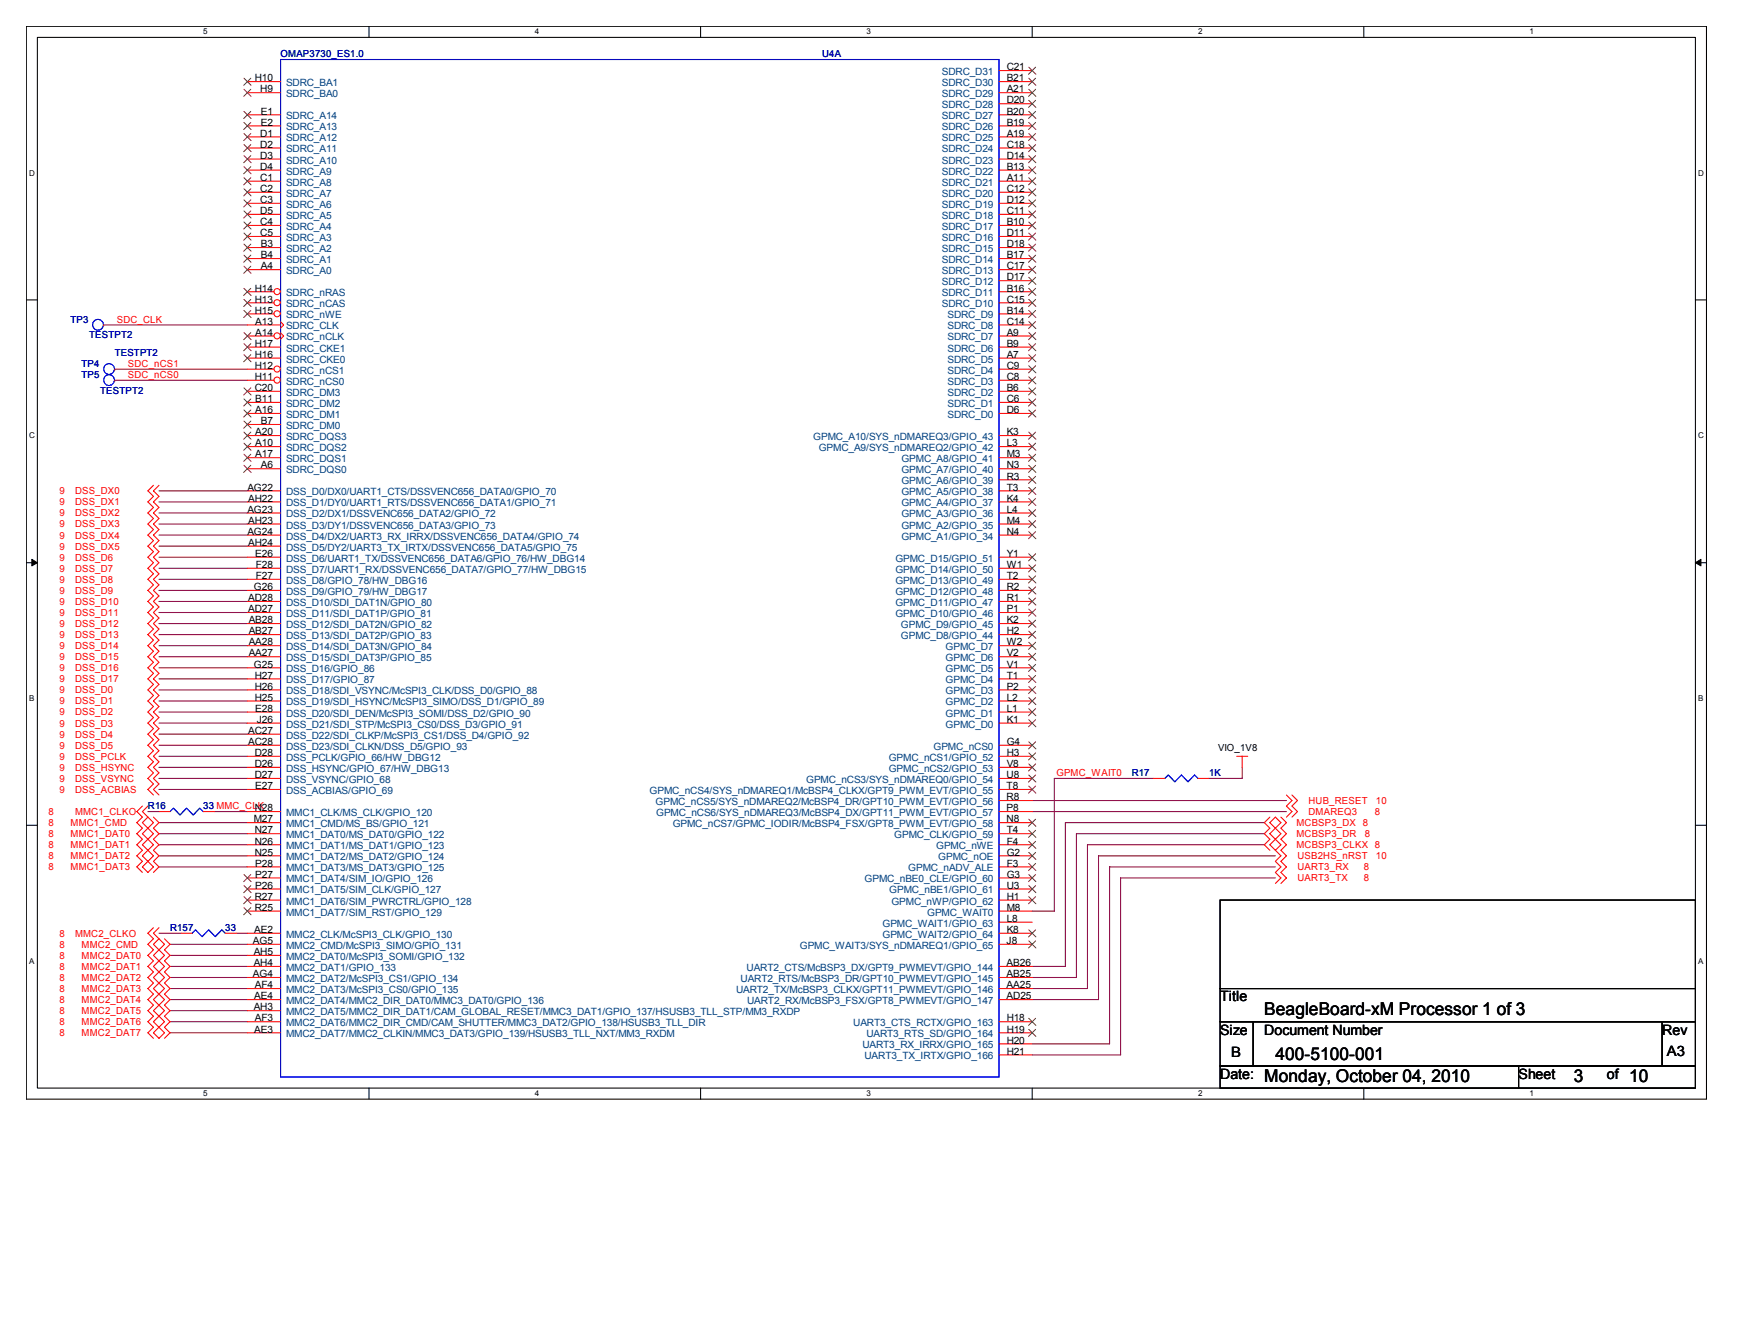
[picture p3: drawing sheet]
<svg xmlns="http://www.w3.org/2000/svg" width="279mm" height="216mm" viewBox="0 0 279 216" stroke-linecap="round" stroke-linejoin="round" font-family="sans-serif">
<defs><g id="words">
<g font-size="2.8">
<text x="203.4" y="163.2">BeagleBoard-xM Processor 1 of 3</text>
<text x="203.4" y="173.9">Monday, October 04, 2010</text>
<text x="205.1" y="170.3">400-5100-001</text>
<text x="253.2" y="173.9">3</text>
<text x="262" y="173.9">10</text>
</g>
<g font-size="2.3">
<text x="196.3" y="161">Title</text>
<text x="196.3" y="166.3">Size</text>
<text x="203.4" y="166.3">Document Number</text>
<text x="267.4" y="166.3">Rev</text>
<text x="196.3" y="173.4">Date:</text>
<text x="198" y="169.9">B</text>
<text x="244.3" y="173.4">Sheet</text>
<text x="258.5" y="173.4">of</text>
<text x="268.1" y="169.7">A3</text>
</g>
<g font-size="1.6" fill="#000080">
<text x="45.1" y="9.2">OMAP3730_ES1.0</text>
<text x="132.2" y="9.2">U4A</text>
<text x="11.3" y="51.9">TP3</text>
<text x="13.1" y="59">TP4</text>
<text x="14.4" y="54.4">TESTPT2</text>
<text x="18.5" y="57.2">TESTPT2</text>
<text x="13.1" y="60.8">TP5</text>
<text x="16.1" y="63.3">TESTPT2</text>
<text x="182" y="124.8">R17</text>
<text x="194.5" y="124.8">1K</text>
<text x="23.8" y="130.1">R16</text>
<text x="32.7" y="130.1">33 MMC_CLK</text>
<text x="27.3" y="149.7">R157</text>
<text x="36.2" y="149.7">33</text>
</g>
<g font-size="1.6">
<text x="161.9" y="11.3">C21</text>
<text x="41" y="13.1">H10</text>
<text x="41.9" y="14.9">H9</text>
<text x="161.9" y="13.1">B21</text>
<text x="161.9" y="14.9">A21</text>
<text x="161.9" y="16.6">D20</text>
<text x="41.9" y="22">D1</text>
<text x="41.9" y="23.7">D2</text>
<text x="42" y="20.2">E2</text>
<text x="42" y="18.4">E1</text>
<text x="161.9" y="18.4">B20</text>
<text x="161.9" y="20.2">B19</text>
<text x="161.9" y="22">A19</text>
<text x="161.9" y="23.7">C18</text>
<text x="41.9" y="25.5">D3</text>
<text x="41.9" y="27.3">D4</text>
<text x="41.9" y="29.1">C1</text>
<text x="161.9" y="25.5">D14</text>
<text x="161.9" y="27.3">B13</text>
<text x="161.9" y="29.1">A11</text>
<text x="41.9" y="30.9">C2</text>
<text x="41.9" y="32.6">C3</text>
<text x="41.9" y="34.4">D5</text>
<text x="161.9" y="30.9">C12</text>
<text x="161.9" y="32.6">D12</text>
<text x="161.9" y="34.4">C11</text>
<text x="41.9" y="36.2">C4</text>
<text x="41.9" y="38">C5</text>
<text x="42" y="39.8">B3</text>
<text x="42" y="41.5">B4</text>
<text x="161.9" y="36.2">B10</text>
<text x="161.9" y="38">D11</text>
<text x="161.9" y="41.5">B17</text>
<text x="161.9" y="39.8">D18</text>
<text x="41" y="46.9">H14</text>
<text x="42" y="43.3">A4</text>
<text x="161.9" y="43.3">C17</text>
<text x="161.9" y="45.1">D17</text>
<text x="161.9" y="46.9">B16</text>
<text x="41" y="48.6">H13</text>
<text x="41" y="50.4">H15</text>
<text x="41.1" y="52.2">A13</text>
<text x="41.1" y="54">A14</text>
<text x="161.9" y="50.4">B14</text>
<text x="161.9" y="52.2">C14</text>
<text x="161.9" y="54">A9</text>
<text x="161.9" y="48.6">C15</text>
<text x="41" y="55.8">H17</text>
<text x="41" y="59.3">H12</text>
<text x="41" y="57.5">H16</text>
<text x="161.9" y="55.8">B9</text>
<text x="161.9" y="57.5">A7</text>
<text x="161.9" y="59.3">C9</text>
<text x="41" y="61.1">H11</text>
<text x="41" y="62.9">C20</text>
<text x="41.1" y="64.6">B11</text>
<text x="161.9" y="61.1">C8</text>
<text x="161.9" y="62.9">B6</text>
<text x="161.9" y="64.6">C6</text>
<text x="41.1" y="66.4">A16</text>
<text x="41.1" y="70">A20</text>
<text x="41.1" y="71.8">A10</text>
<text x="42" y="68.2">B7</text>
<text x="161.9" y="71.8">L3</text>
<text x="161.9" y="70">K3</text>
<text x="161.9" y="66.4">D6</text>
<text x="41.1" y="73.5">A17</text>
<text x="42" y="75.3">A6</text>
<text x="161.9" y="73.5">M3</text>
<text x="161.9" y="75.3">N3</text>
<text x="161.9" y="77.1">R3</text>
<text x="39.8" y="78.9">AG22</text>
<text x="39.8" y="82.4">AG23</text>
<text x="39.9" y="80.6">AH22</text>
<text x="161.9" y="78.9">T3</text>
<text x="161.9" y="80.6">K4</text>
<text x="161.9" y="82.4">L4</text>
<text x="39.8" y="86">AG24</text>
<text x="39.9" y="84.2">AH23</text>
<text x="39.9" y="87.8">AH24</text>
<text x="41.1" y="89.5">E26</text>
<text x="161.9" y="89.5">Y1</text>
<text x="161.9" y="84.2">M4</text>
<text x="161.9" y="86">N4</text>
<text x="40.9" y="94.9">G26</text>
<text x="41.1" y="91.3">F28</text>
<text x="41.1" y="93.1">F27</text>
<text x="161.9" y="91.3">W1</text>
<text x="161.9" y="93.1">T2</text>
<text x="161.9" y="94.9">R2</text>
<text x="39.9" y="96.6">AD28</text>
<text x="39.9" y="98.4">AD27</text>
<text x="40" y="100.2">AB28</text>
<text x="40" y="102">AB27</text>
<text x="161.9" y="100.2">K2</text>
<text x="161.9" y="102">H2</text>
<text x="161.9" y="96.6">R1</text>
<text x="161.9" y="98.4">P1</text>
<text x="40" y="103.8">AA28</text>
<text x="40" y="105.5">AA27</text>
<text x="40.9" y="107.3">G25</text>
<text x="161.9" y="103.8">W2</text>
<text x="161.9" y="105.5">V2</text>
<text x="161.9" y="107.3">V1</text>
<text x="41" y="109.1">H27</text>
<text x="41" y="110.9">H26</text>
<text x="41" y="112.6">H25</text>
<text x="161.9" y="109.1">T1</text>
<text x="161.9" y="110.9">P2</text>
<text x="161.9" y="112.6">L2</text>
<text x="39.9" y="118">AC27</text>
<text x="39.9" y="119.8">AC28</text>
<text x="41.1" y="114.4">E28</text>
<text x="41.3" y="116.2">J26</text>
<text x="161.9" y="119.8">G4</text>
<text x="161.9" y="114.4">L1</text>
<text x="161.9" y="116.2">K1</text>
<text x="41" y="121.5">D28</text>
<text x="41" y="123.3">D26</text>
<text x="41" y="125.1">D27</text>
<text x="161.9" y="125.1">U8</text>
<text x="161.9" y="121.5">H3</text>
<text x="161.9" y="123.3">V8</text>
<text x="195.9" y="120.7">VIO_1V8</text>
<text x="41" y="130.4">N28</text>
<text x="41.1" y="126.9">E27</text>
<text x="161.9" y="128.7">R8</text>
<text x="161.9" y="130.4">P8</text>
<text x="161.9" y="126.9">T8</text>
<text x="40.8" y="132.2">M27</text>
<text x="41" y="134">N27</text>
<text x="41" y="135.8">N26</text>
<text x="41" y="137.5">N25</text>
<text x="161.9" y="132.2">N8</text>
<text x="161.9" y="134">T4</text>
<text x="161.9" y="137.5">G2</text>
<text x="161.9" y="135.8">F4</text>
<text x="41.1" y="139.3">P28</text>
<text x="41.1" y="141.1">P27</text>
<text x="41.1" y="142.9">P26</text>
<text x="161.9" y="141.1">G3</text>
<text x="161.9" y="142.9">U3</text>
<text x="161.9" y="139.3">F3</text>
<text x="40.9" y="150">AE2</text>
<text x="41" y="144.7">R27</text>
<text x="41" y="146.4">R25</text>
<text x="161.9" y="148.2">L8</text>
<text x="161.9" y="150">K8</text>
<text x="161.9" y="146.4">M8</text>
<text x="161.9" y="144.7">H1</text>
<text x="40.7" y="151.8">AG5</text>
<text x="40.8" y="153.5">AH5</text>
<text x="40.8" y="155.3">AH4</text>
<text x="161.9" y="155.3">AB26</text>
<text x="161.9" y="151.8">J8</text>
<text x="40.7" y="157.1">AG4</text>
<text x="40.9" y="160.7">AE4</text>
<text x="41" y="158.9">AF4</text>
<text x="161.9" y="160.7">AD25</text>
<text x="161.9" y="157.1">AB25</text>
<text x="161.9" y="158.9">AA25</text>
<text x="40.8" y="162.4">AH3</text>
<text x="40.9" y="166">AE3</text>
<text x="41" y="164.2">AF3</text>
<text x="161.9" y="164.2">H18</text>
<text x="161.9" y="166">H19</text>
<text x="161.9" y="167.8">H20</text>
<text x="161.9" y="169.5">H21</text>
</g>
<g font-size="1.6" fill="#004080">
<text x="46" y="15.6">SDRC_BA0</text>
<text x="46" y="13.8">SDRC_BA1</text>
<text x="151.5" y="12.1">SDRC_D31</text>
<text x="151.5" y="13.8">SDRC_D30</text>
<text x="151.5" y="15.6">SDRC_D29</text>
<text x="151.5" y="17.4">SDRC_D28</text>
<text x="46" y="21">SDRC_A13</text>
<text x="46" y="22.7">SDRC_A12</text>
<text x="46" y="19.2">SDRC_A14</text>
<text x="151.5" y="19.2">SDRC_D27</text>
<text x="151.5" y="21">SDRC_D26</text>
<text x="151.5" y="22.7">SDRC_D25</text>
<text x="46" y="24.5">SDRC_A11</text>
<text x="46" y="26.3">SDRC_A10</text>
<text x="46" y="28.1">SDRC_A9</text>
<text x="46" y="29.8">SDRC_A8</text>
<text x="151.5" y="24.5">SDRC_D24</text>
<text x="151.5" y="26.3">SDRC_D23</text>
<text x="151.5" y="28.1">SDRC_D22</text>
<text x="151.5" y="29.8">SDRC_D21</text>
<text x="46" y="31.6">SDRC_A7</text>
<text x="46" y="33.4">SDRC_A6</text>
<text x="46" y="35.2">SDRC_A5</text>
<text x="151.5" y="31.6">SDRC_D20</text>
<text x="151.5" y="33.4">SDRC_D19</text>
<text x="151.5" y="35.2">SDRC_D18</text>
<text x="46" y="37">SDRC_A4</text>
<text x="46" y="38.7">SDRC_A3</text>
<text x="46" y="40.5">SDRC_A2</text>
<text x="151.5" y="37">SDRC_D17</text>
<text x="151.5" y="38.7">SDRC_D16</text>
<text x="151.5" y="40.5">SDRC_D15</text>
<text x="46" y="42.3">SDRC_A1</text>
<text x="46" y="44.1">SDRC_A0</text>
<text x="46" y="47.6">SDRC_nRAS</text>
<text x="151.5" y="42.3">SDRC_D14</text>
<text x="151.5" y="44.1">SDRC_D13</text>
<text x="151.5" y="45.8">SDRC_D12</text>
<text x="151.5" y="47.6">SDRC_D11</text>
<text x="46" y="49.4">SDRC_nCAS</text>
<text x="46" y="53">SDRC_CLK</text>
<text x="46" y="51.2">SDRC_nWE</text>
<text x="151.5" y="49.4">SDRC_D10</text>
<text x="152.4" y="51.2">SDRC_D9</text>
<text x="152.4" y="53">SDRC_D8</text>
<text x="46" y="54.7">SDRC_nCLK</text>
<text x="46" y="56.5">SDRC_CKE1</text>
<text x="46" y="58.3">SDRC_CKE0</text>
<text x="152.4" y="54.7">SDRC_D7</text>
<text x="152.4" y="56.5">SDRC_D6</text>
<text x="152.4" y="58.3">SDRC_D5</text>
<text x="46" y="61.8">SDRC_nCS0</text>
<text x="46" y="60.1">SDRC_nCS1</text>
<text x="46" y="65.4">SDRC_DM2</text>
<text x="46" y="63.6">SDRC_DM3</text>
<text x="152.4" y="60.1">SDRC_D4</text>
<text x="152.4" y="61.8">SDRC_D3</text>
<text x="152.4" y="63.6">SDRC_D2</text>
<text x="152.4" y="65.4">SDRC_D1</text>
<text x="46" y="69">SDRC_DM0</text>
<text x="46" y="67.2">SDRC_DM1</text>
<text x="46" y="70.7">SDRC_DQS3</text>
<text x="130.8" y="70.7">GPMC_A10/SYS_nDMAREQ3/GPIO_43</text>
<text x="152.4" y="67.2">SDRC_D0</text>
<text x="46" y="72.5">SDRC_DQS2</text>
<text x="46" y="74.3">SDRC_DQS1</text>
<text x="46" y="76.1">SDRC_DQS0</text>
<text x="131.7" y="72.5">GPMC_A9/SYS_nDMAREQ2/GPIO_42</text>
<text x="145" y="74.3">GPMC_A8/GPIO_41</text>
<text x="145" y="76.1">GPMC_A7/GPIO_40</text>
<text x="145" y="77.9">GPMC_A6/GPIO_39</text>
<text x="46" y="79.6">DSS_D0/DX0/UART1_CTS/DSSVENC656_DATA0/GPIO_70</text>
<text x="46" y="81.4">DSS_D1/DY0/UART1_RTS/DSSVENC656_DATA1/GPIO_71</text>
<text x="46" y="83.2">DSS_D2/DX1/DSSVENC656_DATA2/GPIO_72</text>
<text x="145" y="79.6">GPMC_A5/GPIO_38</text>
<text x="145" y="81.4">GPMC_A4/GPIO_37</text>
<text x="145" y="83.2">GPMC_A3/GPIO_36</text>
<text x="46" y="85">DSS_D3/DY1/DSSVENC656_DATA3/GPIO_73</text>
<text x="46" y="86.7">DSS_D4/DX2/UART3_RX_IRRX/DSSVENC656_DATA4/GPIO_74</text>
<text x="46" y="88.5">DSS_D5/DY2/UART3_TX_IRTX/DSSVENC656_DATA5/GPIO_75</text>
<text x="145" y="85">GPMC_A2/GPIO_35</text>
<text x="145" y="86.7">GPMC_A1/GPIO_34</text>
<text x="46" y="90.3">DSS_D6/UART1_TX/DSSVENC656_DATA6/GPIO_76/HW_DBG14</text>
<text x="46" y="92.1">DSS_D7/UART1_RX/DSSVENC656_DATA7/GPIO_77/HW_DBG15</text>
<text x="46" y="93.9">DSS_D8/GPIO_78/HW_DBG16</text>
<text x="46" y="95.6">DSS_D9/GPIO_79/HW_DBG17</text>
<text x="144" y="90.3">GPMC_D15/GPIO_51</text>
<text x="144" y="92.1">GPMC_D14/GPIO_50</text>
<text x="144" y="93.9">GPMC_D13/GPIO_49</text>
<text x="144" y="95.6">GPMC_D12/GPIO_48</text>
<text x="46" y="97.4">DSS_D10/SDI_DAT1N/GPIO_80</text>
<text x="46" y="99.2">DSS_D11/SDI_DAT1P/GPIO_81</text>
<text x="46" y="101">DSS_D12/SDI_DAT2N/GPIO_82</text>
<text x="144" y="97.4">GPMC_D11/GPIO_47</text>
<text x="144" y="99.2">GPMC_D10/GPIO_46</text>
<text x="144.9" y="101">GPMC_D9/GPIO_45</text>
<text x="46" y="102.7">DSS_D13/SDI_DAT2P/GPIO_83</text>
<text x="46" y="104.5">DSS_D14/SDI_DAT3N/GPIO_84</text>
<text x="46" y="106.3">DSS_D15/SDI_DAT3P/GPIO_85</text>
<text x="144.9" y="102.7">GPMC_D8/GPIO_44</text>
<text x="152.1" y="104.5">GPMC_D7</text>
<text x="152.1" y="106.3">GPMC_D6</text>
<text x="46" y="108.1">DSS_D16/GPIO_86</text>
<text x="46" y="109.9">DSS_D17/GPIO_87</text>
<text x="46" y="111.6">DSS_D18/SDI_VSYNC/McSPI3_CLK/DSS_D0/GPIO_88</text>
<text x="46" y="113.4">DSS_D19/SDI_HSYNC/McSPI3_SIMO/DSS_D1/GPIO_89</text>
<text x="152.1" y="108.1">GPMC_D5</text>
<text x="152.1" y="109.9">GPMC_D4</text>
<text x="152.1" y="111.6">GPMC_D3</text>
<text x="152.1" y="113.4">GPMC_D2</text>
<text x="46" y="115.2">DSS_D20/SDI_DEN/McSPI3_SOMI/DSS_D2/GPIO_90</text>
<text x="46" y="117">DSS_D21/SDI_STP/McSPI3_CS0/DSS_D3/GPIO_91</text>
<text x="46" y="118.7">DSS_D22/SDI_CLKP/McSPI3_CS1/DSS_D4/GPIO_92</text>
<text x="152.1" y="115.2">GPMC_D1</text>
<text x="152.1" y="117">GPMC_D0</text>
<text x="46" y="122.3">DSS_PCLK/GPIO_66/HW_DBG12</text>
<text x="46" y="124.1">DSS_HSYNC/GPIO_67/HW_DBG13</text>
<text x="46" y="125.9">DSS_VSYNC/GPIO_68</text>
<text x="46" y="120.5">DSS_D23/SDI_CLKN/DSS_D5/GPIO_93</text>
<text x="129.7" y="125.9">GPMC_nCS3/SYS_nDMAREQ0/GPIO_54</text>
<text x="143" y="122.3">GPMC_nCS1/GPIO_52</text>
<text x="143" y="124.1">GPMC_nCS2/GPIO_53</text>
<text x="150.2" y="120.5">GPMC_nCS0</text>
<text x="46" y="127.6">DSS_ACBIAS/GPIO_69</text>
<text x="46" y="131.2">MMC1_CLK/MS_CLK/GPIO_120</text>
<text x="104.5" y="127.6">GPMC_nCS4/SYS_nDMAREQ1/McBSP4_CLKX/GPT9_PWM_EVT/GPIO_55</text>
<text x="105.5" y="129.4">GPMC_nCS5/SYS_nDMAREQ2/McBSP4_DR/GPT10_PWM_EVT/GPIO_56</text>
<text x="105.5" y="131.2">GPMC_nCS6/SYS_nDMAREQ3/McBSP4_DX/GPT11_PWM_EVT/GPIO_57</text>
<text x="46" y="133">MMC1_CMD/MS_BS/GPIO_121</text>
<text x="46" y="134.7">MMC1_DAT0/MS_DAT0/GPIO_122</text>
<text x="46" y="136.5">MMC1_DAT1/MS_DAT1/GPIO_123</text>
<text x="108.2" y="133">GPMC_nCS7/GPMC_IODIR/McBSP4_FSX/GPT8_PWM_EVT/GPIO_58</text>
<text x="143.8" y="134.7">GPMC_CLK/GPIO_59</text>
<text x="150.6" y="136.5">GPMC_nWE</text>
<text x="46" y="138.3">MMC1_DAT2/MS_DAT2/GPIO_124</text>
<text x="46" y="140.1">MMC1_DAT3/MS_DAT3/GPIO_125</text>
<text x="46" y="141.9">MMC1_DAT4/SIM_IO/GPIO_126</text>
<text x="46" y="143.6">MMC1_DAT5/SIM_CLK/GPIO_127</text>
<text x="139.1" y="141.9">GPMC_nBE0_CLE/GPIO_60</text>
<text x="143" y="143.6">GPMC_nBE1/GPIO_61</text>
<text x="146.1" y="140.1">GPMC_nADV_ALE</text>
<text x="150.9" y="138.3">GPMC_nOE</text>
<text x="46" y="145.4">MMC1_DAT6/SIM_PWRCTRL/GPIO_128</text>
<text x="46" y="147.2">MMC1_DAT7/SIM_RST/GPIO_129</text>
<text x="141.9" y="149">GPMC_WAIT1/GPIO_63</text>
<text x="143.4" y="145.4">GPMC_nWP/GPIO_62</text>
<text x="149.1" y="147.2">GPMC_WAIT0</text>
<text x="46" y="150.7">MMC2_CLK/McSPI3_CLK/GPIO_130</text>
<text x="46" y="152.5">MMC2_CMD/McSPI3_SIMO/GPIO_131</text>
<text x="46" y="154.3">MMC2_DAT0/McSPI3_SOMI/GPIO_132</text>
<text x="128.7" y="152.5">GPMC_WAIT3/SYS_nDMAREQ1/GPIO_65</text>
<text x="141.9" y="150.7">GPMC_WAIT2/GPIO_64</text>
<text x="46" y="156.1">MMC2_DAT1/GPIO_133</text>
<text x="46" y="157.9">MMC2_DAT2/McSPI3_CS1/GPIO_134</text>
<text x="46" y="159.6">MMC2_DAT3/McSPI3_CS0/GPIO_135</text>
<text x="46" y="161.4">MMC2_DAT4/MMC2_DIR_DAT0/MMC3_DAT0/GPIO_136</text>
<text x="118.4" y="159.6">UART2_TX/McBSP3_CLKX/GPT11_PWMEVT/GPIO_146</text>
<text x="119.1" y="157.9">UART2_RTS/McBSP3_DR/GPT10_PWMEVT/GPIO_145</text>
<text x="120.1" y="156.1">UART2_CTS/McBSP3_DX/GPT9_PWMEVT/GPIO_144</text>
<text x="120.2" y="161.4">UART2_RX/McBSP3_FSX/GPT8_PWMEVT/GPIO_147</text>
<text x="46" y="163.2">MMC2_DAT5/MMC2_DIR_DAT1/CAM_GLOBAL_RESET/MMC3_DAT1/GPIO_137/HSUSB3_TLL_STP/MM3_RXDP</text>
<text x="46" y="165">MMC2_DAT6/MMC2_DIR_CMD/CAM_SHUTTER/MMC3_DAT2/GPIO_138/HSUSB3_TLL_DIR</text>
<text x="46" y="166.8">MMC2_DAT7/MMC2_CLKIN/MMC3_DAT3/GPIO_139/HSUSB3_TLL_NXT/MM3_RXDM</text>
<text x="137.2" y="165">UART3_CTS_RCTX/GPIO_163</text>
<text x="139.4" y="166.8">UART3_RTS_SD/GPIO_164</text>
<text x="138.7" y="168.5">UART3_RX_IRRX/GPIO_165</text>
<text x="139.1" y="170.3">UART3_TX_IRTX/GPIO_166</text>
</g>
<g font-size="1.6" fill="#f00">
<text x="18.8" y="51.9">SDC_CLK</text>
<text x="20.6" y="59">SDC_nCS1</text>
<text x="20.6" y="60.8">SDC_nCS0</text>
<text x="9.6" y="79.5">9</text>
<text x="9.6" y="81.2">9</text>
<text x="9.6" y="83">9</text>
<text x="12.1" y="79.5">DSS_DX0</text>
<text x="12.1" y="81.2">DSS_DX1</text>
<text x="12.1" y="83">DSS_DX2</text>
<text x="9.6" y="84.8">9</text>
<text x="9.6" y="86.6">9</text>
<text x="9.6" y="88.3">9</text>
<text x="12.1" y="84.8">DSS_DX3</text>
<text x="12.1" y="86.6">DSS_DX4</text>
<text x="12.1" y="88.3">DSS_DX5</text>
<text x="9.6" y="90.1">9</text>
<text x="9.6" y="95.5">9</text>
<text x="9.6" y="91.9">9</text>
<text x="9.6" y="93.7">9</text>
<text x="12.1" y="90.1">DSS_D6</text>
<text x="12.1" y="95.5">DSS_D9</text>
<text x="12.1" y="91.9">DSS_D7</text>
<text x="12.1" y="93.7">DSS_D8</text>
<text x="9.6" y="100.8">9</text>
<text x="9.6" y="97.2">9</text>
<text x="9.6" y="99">9</text>
<text x="12.1" y="100.8">DSS_D12</text>
<text x="12.1" y="97.2">DSS_D10</text>
<text x="12.1" y="99">DSS_D11</text>
<text x="9.6" y="104.4">9</text>
<text x="9.6" y="102.6">9</text>
<text x="9.6" y="106.1">9</text>
<text x="9.6" y="107.9">9</text>
<text x="12.1" y="104.4">DSS_D14</text>
<text x="12.1" y="102.6">DSS_D13</text>
<text x="12.1" y="106.1">DSS_D15</text>
<text x="12.1" y="107.9">DSS_D16</text>
<text x="9.6" y="109.7">9</text>
<text x="9.6" y="111.5">9</text>
<text x="9.6" y="113.2">9</text>
<text x="12.1" y="109.7">DSS_D17</text>
<text x="12.1" y="111.5">DSS_D0</text>
<text x="12.1" y="113.2">DSS_D1</text>
<text x="9.6" y="115">9</text>
<text x="9.6" y="116.8">9</text>
<text x="9.6" y="118.6">9</text>
<text x="12.1" y="115">DSS_D2</text>
<text x="12.1" y="116.8">DSS_D3</text>
<text x="12.1" y="118.6">DSS_D4</text>
<text x="9.6" y="125.7">9</text>
<text x="9.6" y="123.9">9</text>
<text x="9.6" y="122.1">9</text>
<text x="9.6" y="120.4">9</text>
<text x="12.1" y="125.7">DSS_VSYNC</text>
<text x="12.1" y="123.9">DSS_HSYNC</text>
<text x="12.1" y="122.1">DSS_PCLK</text>
<text x="12.1" y="120.4">DSS_D5</text>
<text x="169.9" y="124.8">GPMC_WAIT0</text>
<text x="7.8" y="131">8</text>
<text x="9.6" y="127.5">9</text>
<text x="12.1" y="127.5">DSS_ACBIAS</text>
<text x="12.1" y="131">MMC1_CLKO</text>
<text x="210.5" y="129.2">HUB_RESET</text>
<text x="210.5" y="131">DMAREQ3</text>
<text x="221.1" y="131">8</text>
<text x="221.3" y="129.2">10</text>
<text x="7.8" y="132.8">8</text>
<text x="7.8" y="136.4">8</text>
<text x="7.8" y="134.6">8</text>
<text x="11.3" y="132.8">MMC1_CMD</text>
<text x="11.3" y="136.4">MMC1_DAT1</text>
<text x="11.3" y="134.6">MMC1_DAT0</text>
<text x="208.5" y="132.8">MCBSP3_DX 8</text>
<text x="208.5" y="136.4">MCBSP3_CLKX 8</text>
<text x="208.5" y="134.6">MCBSP3_DR</text>
<text x="219.5" y="134.6">8</text>
<text x="7.8" y="139.9">8</text>
<text x="7.8" y="138.1">8</text>
<text x="11.3" y="139.9">MMC1_DAT3</text>
<text x="11.3" y="138.1">MMC1_DAT2</text>
<text x="208.7" y="139.9">UART3_RX</text>
<text x="208.7" y="141.7">UART3_TX</text>
<text x="208.7" y="138.1">USB2HS_nRST</text>
<text x="219.4" y="141.7">8</text>
<text x="219.4" y="139.9">8</text>
<text x="221.3" y="138.1">10</text>
<text x="9.6" y="150.6">8</text>
<text x="9.6" y="154.1">8</text>
<text x="9.6" y="155.9">8</text>
<text x="9.6" y="152.4">8</text>
<text x="12.1" y="150.6">MMC2_CLKO</text>
<text x="13.1" y="154.1">MMC2_DAT0</text>
<text x="13.1" y="155.9">MMC2_DAT1</text>
<text x="13.1" y="152.4">MMC2_CMD</text>
<text x="9.6" y="157.7">8</text>
<text x="9.6" y="159.5">8</text>
<text x="9.6" y="161.2">8</text>
<text x="13.1" y="157.7">MMC2_DAT2</text>
<text x="13.1" y="159.5">MMC2_DAT3</text>
<text x="13.1" y="161.2">MMC2_DAT4</text>
<text x="9.6" y="163">8</text>
<text x="9.6" y="164.8">8</text>
<text x="9.6" y="166.6">8</text>
<text x="13.1" y="163">MMC2_DAT5</text>
<text x="13.1" y="164.8">MMC2_DAT6</text>
<text x="13.1" y="166.6">MMC2_DAT7</text>
</g>
<g font-size="1.3">
<text x="32.7" y="5.5">5</text>
<text x="86" y="5.5">4</text>
<text x="139.4" y="5.5">3</text>
<text x="192.7" y="5.5">2</text>
<text x="246" y="5.5">1</text>
<text x="4.7" y="28.2">D</text>
<text x="273.2" y="28.2">D</text>
<text x="4.7" y="70.4">C</text>
<text x="273.2" y="70.4">C</text>
<text x="4.7" y="112.7">B</text>
<text x="273.2" y="112.7">B</text>
<text x="4.7" y="154.9">A</text>
<text x="273.2" y="154.9">A</text>
<text x="32.7" y="176.2">5</text>
<text x="86" y="176.2">4</text>
<text x="139.4" y="176.2">3</text>
<text x="192.7" y="176.2">2</text>
<text x="246" y="176.2">1</text>
</g>
</g></defs>
<path d="M4.2 4.2h270.3v172.5h-270.3zM6 6h266.7v168.9h-266.7z" fill="none" stroke="#000" stroke-width=".17"/>
<g fill="#fff">
<path d="M32.7 4.4h.7v1.4h-.7z"/>
<path d="M32.7 175.1h.7v1.4h-.7z"/>
</g>
<path d="M59.4 4.2v1.8M59.4 174.9v1.8" fill="none" stroke="#000" stroke-width=".17"/>
<g fill="#fff">
<path d="M86 4.4h.7v1.4h-.7z"/>
<path d="M86 175.1h.7v1.4h-.7z"/>
</g>
<path d="M112.7 4.2v1.8M112.7 174.9v1.8" fill="none" stroke="#000" stroke-width=".17"/>
<g fill="#fff">
<path d="M139.4 4.4h.6v1.4h-.6z"/>
<path d="M139.4 175.1h.6v1.4h-.6z"/>
</g>
<path d="M166 4.2v1.8M166 174.9v1.8" fill="none" stroke="#000" stroke-width=".17"/>
<g fill="#fff">
<path d="M192.7 4.4h.7v1.4h-.7z"/>
<path d="M192.7 175.1h.7v1.4h-.7z"/>
</g>
<path d="M219.4 4.2v1.8M219.4 174.9v1.8" fill="none" stroke="#000" stroke-width=".17"/>
<g fill="#fff">
<path d="M246 4.4h.7v1.4h-.7z"/>
<path d="M246 175.1h.7v1.4h-.7z"/>
<path d="M4.7 27.1h.9v1.4h-.9z"/>
<path d="M273.2 27.1h.9v1.4h-.9z"/>
<path d="M4.7 69.3h.9v1.4h-.9z"/>
<path d="M273.2 69.3h.9v1.4h-.9z"/>
</g>
<path d="M4.2 48.2h1.8M272.7 48.2h1.8" fill="none" stroke="#000" stroke-width=".17"/>
<g fill="#fff">
<path d="M4.7 111.5h.8v1.4h-.8z"/>
<path d="M273.2 111.5h.8v1.4h-.8z"/>
</g>
<path d="M4.2 90.5h1.8M272.7 90.5h1.8" fill="none" stroke="#000" stroke-width=".17"/>
<path d="M5.1 89.9l.9 .6-.9 .5zM272.7 90.5l.9-.6v1.1z" fill="#000" stroke="#000" stroke-width=".16"/>
<g fill="#fff">
<path d="M4.7 153.8h.8v1.4h-.8z"/>
<path d="M273.2 153.8h.8v1.4h-.8z"/>
</g>
<path d="M4.2 132.7h1.8M272.7 132.7h1.8M196.3 144.7h76.4v14.2h-76.4zM196.3 158.9h76.4v5.4h-76.4zM196.3 164.3h5.3v7.1h-5.3zM196.3 171.4h48v3.5h-48zM201.6 164.3h65.8v7.1h-65.8zM244.3 171.4h28.4v3.5h-28.4zM267.4 164.3h5.3v7.1h-5.3z" fill="none" stroke="#000" stroke-width=".17"/>
<g fill="none" stroke="#800040" stroke-width=".17">
<path d="M16.7 52.2h23.1M18.5 59.4h21.3M18.5 61.1h21.3M25.6 78.9h14.2M25.6 94.9h14.2M25.6 98.5h14.2M25.6 96.7h14.2M25.6 91.4h14.2M25.6 89.6h14.2M25.6 93.1h14.2M25.6 80.7h14.2M25.6 82.5h14.2"/>
<path d="M25.6 84.2h14.2M25.6 86h14.2M25.6 87.8h14.2M25.6 105.6h14.2M25.6 103.8h14.2M25.6 100.2h14.2M25.6 109.1h14.2M25.6 102h14.2M25.6 107.4h14.2M25.6 116.2h14.2M25.6 112.7h14.2M25.6 110.9h14.2"/>
<path d="M25.6 114.5h14.2M25.6 119.8h14.2M25.6 118h14.2M23.8 130.5h1.8M25.6 137.6h14.2M25.6 135.8h14.2M25.6 139.4h14.2M25.6 121.6h14.2M25.6 126.9h14.2M25.6 134h14.2M25.6 132.2h14.2M25.6 123.4h14.2"/>
<path d="M25.6 125.1h14.2M34.5 130.5h5.3M166 130.5h40.9M166 128.7h40.9M185.6 125.1h-16v21.4h-3.6M199.8 123.4v1.7h-5.3M203.4 134h-30.3v23.1h-7.1M203.4 135.8h-28.5v23.1h-8.9M203.4 132.2h-32v23.2h-5.4M205.1 137.6h-28.4v23.1h-10.7M205.1 139.4h-26.6v28.4h-12.5M25.6 150h3.5"/>
<path d="M27.3 151.8h12.5M27.3 153.6h12.5M27.3 155.4h12.5M27.3 158.9h12.5M27.3 157.1h12.5M38 150h1.8M205.1 141.1h-24.8v28.5h-14.3M27.3 160.7h12.5M27.3 162.5h12.5M27.3 164.3h12.5M27.3 166h12.5"/>
</g>
<g fill="none" stroke="#f00" stroke-width=".17">
<path d="M160.7 11.3h5.3M160.7 13.1h5.3M160.7 14.9h5.3M160.7 16.7h5.3M160.7 18.5h5.3M39.8 20.2h5.3M39.8 22h5.3M39.8 23.8h5.3M39.8 25.6h5.3M39.8 27.3h5.3M39.8 29.1h5.3M39.8 30.9h5.3"/>
<path d="M39.8 32.7h5.3M39.8 34.5h5.3M39.8 36.2h5.3M39.8 38h5.3M39.8 39.8h5.3M160.7 20.2h5.3M160.7 22h5.3M160.7 23.8h5.3M160.7 25.6h5.3M160.7 27.3h5.3M160.7 29.1h5.3M160.7 30.9h5.3"/>
<path d="M160.7 32.7h5.3M160.7 34.5h5.3M160.7 36.2h5.3M160.7 38h5.3M16.7 52.2h.1M39.8 41.6h5.3M39.8 43.3h5.3M24.7 78l-.9 .9 .9 .9-.9 .9 .9 .9-.9 .9 .9 .9-.9 .8 .9 .9-.9 .9 .9 .9-.9 .9 .9 .9-.9 .9 .9 .9-.9 .9 .9 .8-.9 .9 .9 .9-.9 .9 .9 .9-.9 .9 .9 .9-.9 .9 .9 .9-.9 .8 .9 .9-.9 .9 .9 .9-.9 .9 .9 .9-.9 .9 .9 .9-.9 .9 .9 .8-.9 .9 .9 .9-.9 .9 .9 .9-.9 .9 .9 .9-.9 .9 .9 .9-.9 .8 .9 .9-.9 .9 .9 .9-.9 .9 .9 .9-.9 .9 .9 .9-.9 .9 .9 .8-.9 .9 .9 .9-.9 .9 .9 .9M25.6 78l-.9 .9 .9 .9-.9 .9 .9 .9-.9 .9 .9 .9-.9 .8 .9 .9-.9 .9 .9 .9-.9 .9 .9 .9-.9 .9 .9 .9-.9 .9 .9 .8-.9 .9 .9 .9-.9 .9 .9 .9-.9 .9 .9 .9-.9 .9 .9 .9-.9 .8 .9 .9-.9 .9 .9 .9-.9 .9 .9 .9-.9 .9 .9 .9-.9 .9 .9 .8-.9 .9 .9 .9-.9 .9 .9 .9-.9 .9 .9 .9-.9 .9 .9 .9-.9 .8 .9 .9-.9 .9 .9 .9-.9 .9 .9 .9-.9 .9 .9 .9-.9 .9 .9 .8-.9 .9 .9 .9-.9 .9 .9 .9M22.9 129.6l-.9 .9 .9 .9-.9 .8 .9 .9-.9 .9 .9 .9-.9 .9 .9 .9-.9 .9 .9 .9-.9 .9 .9 .8M22.9 139.4l.9-.9 .9 .9-.9 .8zM23.8 131.4l-.9 .8 .9 .9"/>
<path d="M23.8 131.4l.9 .8-.9 .9M23.8 134.9l-.9 .9 .9 .9M23.8 134.9l.9 .9-.9 .9M23.8 136.7l-.9 .9 .9 .9M23.8 136.7l.9 .9-.9 .9M23.8 129.6l-.9 .9 .9 .9M23.8 133.1l-.9 .9 .9 .9M23.8 133.1l.9 .9-.9 .9M24.7 131.4l.9 .8-.9 .9 .9 .9-.9 .9 .9 .9-.9 .9 .9 .9-.9 .9 .9 .9-.9 .8M185.6 125.1h1.8M192.7 125.1h1.8M198.9 121.6h1.8"/>
<path d="M199.8 121.6v1.8M204.3 131.4l-.9 .8 .9 .9-.9 .9 .9 .9-.9 .9 .9 .9M205.1 136.7l.9 .9-.9 .9 .9 .9-.9 .8 .9 .9-.9 .9M205.1 131.4l.9 .8-.9 .9-.8-.9zM205.1 134.9l-.8 .9 .8 .9M205.1 134.9l.9 .9-.9 .9M205.1 133.1l-.8 .9 .8 .9M205.1 133.1l.9 .9-.9 .9M206 131.4l.9 .8-.9 .9 .9 .9-.9 .9 .9 .9-.9 .9 .9 .9-.9 .9 .9 .9-.9 .8 .9 .9-.9 .9M206.9 127.8l.9 .9-.9 .9 .9 .9-.9 .9M207.8 127.8l.9 .9-.9 .9 .9 .9-.9 .9M24.7 149.1l-.9 .9 .9 .9-.9 .9 .9 .9-.9 .9 .9 .9-.9 .9 .9 .9-.9 .8 .9 .9-.9 .9 .9 .9-.9 .9 .9 .9-.9 .9 .9 .9-.9 .9 .9 .8-.9 .9 .9 .9"/>
<path d="M25.6 156.3l-.9 .8 .9 .9M25.6 156.3l.9 .8-.9 .9M25.6 149.1l-.9 .9 .9 .9M25.6 158l-.9 .9 .9 .9M25.6 158l.9 .9-.9 .9M25.6 152.7l-.9 .9 .9 .9M25.6 152.7l.9 .9-.9 .9M25.6 154.5l-.9 .9 .9 .9M25.6 154.5l.9 .9-.9 .9M25.6 150.9l-.9 .9 .9 .9M25.6 150.9l.9 .9-.9 .9M25.6 159.8l-.9 .9 .9 .9"/>
<path d="M25.6 159.8l.9 .9-.9 .9M26.5 150.9l.8 .9-.8 .9 .8 .9-.8 .9 .8 .9-.8 .9 .8 .8-.8 .9 .8 .9-.8 .9 .8 .9-.8 .9 .8 .9-.8 .9 .8 .9-.8 .8 .8 .9-.8 .9M25.6 161.6l-.9 .9 .9 .9M25.6 161.6l.9 .9-.9 .9M25.6 163.4l-.9 .9 .9 .8M25.6 163.4l.9 .9-.9 .8M25.6 165.1l.9 .9-.9 .9-.9-.9z"/>
</g>
<g fill="none" stroke="#00f" stroke-width=".17">
<path d="M45.1 9.6h115.6v163.5h-115.6zM187.4 125.1l.5-.5 1.1 1.1 1-1.1 1.1 1.1 1.1-1.1 .5 .5"/>
<circle cx="15.8" cy="52.2" r=".87"/>
</g>
<g fill="none" stroke="#804000" stroke-width=".16">
<path d="M39.2 19.7l1.2 1.1M40.3 19.7l-1.1 1.1M165.5 10.8l1.1 1.1M165.5 12.6l1.1 1.1M165.5 14.4l1.1 1.1M165.5 16.1l1.1 1.2M165.5 17.9l1.1 1.1M165.5 19.7l1.1 1.1M166.6 10.8l-1.2 1.1M166.6 12.6l-1.2 1.1M166.6 14.4l-1.2 1.1M166.6 16.1l-1.2 1.2"/>
<path d="M166.6 17.9l-1.2 1.1M166.6 19.7l-1.2 1.1M39.2 21.5l1.2 1.1M39.2 23.2l1.2 1.2M39.2 25l1.2 1.2M39.2 26.8l1.2 1.1M39.2 28.6l1.2 1.1M39.2 30.4l1.2 1.1M39.2 32.1l1.2 1.2M39.2 33.9l1.2 1.2M39.2 35.7l1.2 1.1M39.2 37.5l1.2 1.1"/>
<path d="M39.2 39.2l1.2 1.2M40.3 21.5l-1.1 1.1M40.3 23.2l-1.1 1.2M40.3 25l-1.1 1.2M40.3 26.8l-1.1 1.1M40.3 28.6l-1.1 1.1M40.3 30.4l-1.1 1.1M40.3 32.1l-1.1 1.2M40.3 33.9l-1.1 1.2M40.3 35.7l-1.1 1.1M40.3 37.5l-1.1 1.1M40.3 39.2l-1.1 1.2"/>
<path d="M165.5 21.5l1.1 1.1M165.5 23.2l1.1 1.2M165.5 25l1.1 1.2M165.5 26.8l1.1 1.1M165.5 28.6l1.1 1.1M165.5 30.4l1.1 1.1M165.5 32.1l1.1 1.2M165.5 33.9l1.1 1.2M165.5 35.7l1.1 1.1M165.5 37.5l1.1 1.1M166.6 21.5l-1.2 1.1M166.6 23.2l-1.2 1.2"/>
<path d="M166.6 25l-1.2 1.2M166.6 26.8l-1.2 1.1M166.6 28.6l-1.2 1.1M166.6 30.4l-1.2 1.1M166.6 32.1l-1.2 1.2M166.6 33.9l-1.2 1.2M166.6 35.7l-1.2 1.1M166.6 37.5l-1.2 1.1M39.2 41l1.2 1.2M39.2 42.8l1.2 1.1M40.3 41l-1.1 1.2M40.3 42.8l-1.1 1.1"/>
</g>
<circle cx="44.6" cy="46.9" r=".5" fill="#fff" stroke="#f00" stroke-width=".17"/>
<path d="M39.8 46.9h4.3" fill="none" stroke="#f00" stroke-width=".17"/>
<path d="M39.2 46.4l1.2 1.1M40.3 46.4l-1.1 1.1" fill="none" stroke="#804000" stroke-width=".16"/>
<circle cx="44.6" cy="48.7" r=".5" fill="#fff" stroke="#f00" stroke-width=".17"/>
<path d="M39.8 48.7h4.3M39.8 52.2h5.3M45.1 51.7l.5 .5-.5 .5M45.1 53.5l.5 .5-.5 .5" fill="none" stroke="#f00" stroke-width=".17"/>
<path d="M39.2 48.1l1.2 1.2M40.3 48.1l-1.1 1.2" fill="none" stroke="#804000" stroke-width=".16"/>
<circle cx="44.6" cy="54" r=".5" fill="#fff" stroke="#f00" stroke-width=".17"/>
<path d="M39.8 54h4.3M39.8 55.8h5.3" fill="none" stroke="#f00" stroke-width=".17"/>
<path d="M39.2 53.5l1.2 1.1M39.2 55.2l1.2 1.2M40.3 53.5l-1.1 1.1M40.3 55.2l-1.1 1.2" fill="none" stroke="#804000" stroke-width=".16"/>
<circle cx="44.6" cy="61.1" r=".5" fill="#fff" stroke="#f00" stroke-width=".17"/>
<path d="M39.8 61.1h4.3" fill="none" stroke="#f00" stroke-width=".17"/>
<circle cx="44.6" cy="59.3" r=".5" fill="#fff" stroke="#f00" stroke-width=".17"/>
<g fill="none" stroke="#f00" stroke-width=".17">
<path d="M39.8 18.5h5.3M39.8 14.9h5.3M39.8 13.1h5.3M160.7 39.8h5.3M39.8 59.4h4.3M39.8 57.6h5.3M160.7 59.4h5.3M160.7 41.6h5.3M160.7 43.3h5.3M160.7 45.1h5.3M160.7 46.9h5.3M160.7 48.7h5.3"/>
<path d="M160.7 50.5h5.3M160.7 52.2h5.3M160.7 54h5.3M160.7 55.8h5.3M160.7 57.6h5.3M39.8 68.2h5.3M39.8 66.5h5.3M39.8 64.7h5.3M39.8 62.9h5.3M39.8 70h5.3M39.8 71.8h5.3M39.8 78.9h5.3"/>
<path d="M39.8 73.6h5.3M39.8 75.4h5.3M160.7 66.5h5.3M160.7 64.7h5.3M160.7 62.9h5.3M160.7 70h5.3M160.7 71.8h5.3M160.7 78.9h5.3M160.7 61.1h5.3M160.7 73.6h5.3M160.7 75.4h5.3M160.7 77.1h5.3"/>
<path d="M39.8 80.7h5.3M39.8 82.5h5.3M39.8 84.2h5.3M39.8 86h5.3M39.8 87.8h5.3M39.8 89.6h5.3M39.8 91.4h5.3M39.8 93.1h5.3M39.8 94.9h5.3M39.8 96.7h5.3M39.8 98.5h5.3M160.7 80.7h5.3"/>
<path d="M160.7 82.5h5.3M160.7 84.2h5.3M160.7 86h5.3M160.7 89.6h5.3M160.7 91.4h5.3M160.7 93.1h5.3M160.7 94.9h5.3M160.7 96.7h5.3M160.7 98.5h5.3M39.8 100.2h5.3M39.8 102h5.3M39.8 103.8h5.3"/>
<path d="M39.8 105.6h5.3M39.8 107.4h5.3M39.8 109.1h5.3M160.7 100.2h5.3M160.7 102h5.3M160.7 103.8h5.3M160.7 105.6h5.3M160.7 107.4h5.3M160.7 109.1h5.3M160.7 110.9h5.3M160.7 112.7h5.3M160.7 114.5h5.3"/>
<path d="M160.7 116.2h5.3M160.7 119.8h5.3M39.8 121.6h5.3M39.8 123.4h5.3M39.8 125.1h5.3M39.8 126.9h5.3M160.7 121.6h5.3M160.7 123.4h5.3M160.7 125.1h5.3M160.7 126.9h5.3M160.7 128.7h5.3M160.7 130.5h5.3"/>
<path d="M160.7 132.2h5.3M160.7 134h5.3M160.7 135.8h5.3M160.7 137.6h5.3M160.7 139.4h5.3M160.7 141.1h5.3M160.7 142.9h5.3M160.7 146.5h5.3M160.7 148.3h5.3M160.7 150h5.3M160.7 151.8h5.3"/>
</g>
<g fill="none" stroke="#804000" stroke-width=".16">
<path d="M39.2 17.9l1.2 1.1M39.2 14.4l1.2 1.1M39.2 12.6l1.2 1.1M40.3 17.9l-1.1 1.1M40.3 14.4l-1.1 1.1M40.3 12.6l-1.1 1.1M165.5 39.2l1.1 1.2M166.6 39.2l-1.2 1.2M39.2 57l1.2 1.2M40.3 57l-1.1 1.2M165.5 41l1.1 1.2M165.5 42.8l1.1 1.1"/>
<path d="M165.5 44.6l1.1 1.1M165.5 46.4l1.1 1.1M165.5 48.1l1.1 1.2M165.5 49.9l1.1 1.2M165.5 51.7l1.1 1.1M165.5 53.5l1.1 1.1M165.5 55.2l1.1 1.2M165.5 57l1.1 1.2M165.5 58.8l1.1 1.1M166.6 41l-1.2 1.2M166.6 42.8l-1.2 1.1M166.6 44.6l-1.2 1.1"/>
<path d="M166.6 46.4l-1.2 1.1M166.6 48.1l-1.2 1.2M166.6 49.9l-1.2 1.2M166.6 51.7l-1.2 1.1M166.6 53.5l-1.2 1.1M166.6 55.2l-1.2 1.2M166.6 57l-1.2 1.2M166.6 58.8l-1.2 1.1M39.2 67.7l1.2 1.1M39.2 65.9l1.2 1.2M39.2 64.1l1.2 1.2M39.2 62.4l1.2 1.1"/>
<path d="M39.2 69.5l1.2 1.1M39.2 71.2l1.2 1.2M39.2 73l1.2 1.2M39.2 74.8l1.2 1.1M40.3 67.7l-1.1 1.1M40.3 65.9l-1.1 1.2M40.3 64.1l-1.1 1.2M40.3 62.4l-1.1 1.1M40.3 69.5l-1.1 1.1M40.3 71.2l-1.1 1.2M40.3 73l-1.1 1.2M40.3 74.8l-1.1 1.1"/>
<path d="M165.5 60.6l1.1 1.1M165.5 62.4l1.1 1.1M165.5 64.1l1.1 1.2M165.5 65.9l1.1 1.2M165.5 69.5l1.1 1.1M165.5 71.2l1.1 1.2M165.5 73l1.1 1.2M165.5 74.8l1.1 1.1M165.5 76.6l1.1 1.1M165.5 78.4l1.1 1.1M166.6 60.6l-1.2 1.1M166.6 62.4l-1.2 1.1"/>
<path d="M166.6 64.1l-1.2 1.2M166.6 65.9l-1.2 1.2M166.6 69.5l-1.2 1.1M166.6 71.2l-1.2 1.2M166.6 73l-1.2 1.2M166.6 74.8l-1.2 1.1M166.6 76.6l-1.2 1.1M166.6 78.4l-1.2 1.1M165.5 89l1.1 1.2M165.5 90.8l1.1 1.1M165.5 92.6l1.1 1.1M165.5 94.4l1.1 1.1"/>
<path d="M165.5 96.1l1.1 1.2M165.5 97.9l1.1 1.2M165.5 99.7l1.1 1.1M165.5 80.1l1.1 1.2M165.5 81.9l1.1 1.2M165.5 83.7l1.1 1.1M165.5 85.5l1.1 1.1M166.6 89l-1.2 1.2M166.6 90.8l-1.2 1.1M166.6 92.6l-1.2 1.1M166.6 94.4l-1.2 1.1M166.6 96.1l-1.2 1.2"/>
<path d="M166.6 97.9l-1.2 1.2M166.6 99.7l-1.2 1.1M166.6 80.1l-1.2 1.2M166.6 81.9l-1.2 1.2M166.6 83.7l-1.2 1.1M166.6 85.5l-1.2 1.1M165.5 101.5l1.1 1.1M165.5 103.3l1.1 1.1M165.5 105l1.1 1.2M165.5 106.8l1.1 1.1M165.5 108.6l1.1 1.1M165.5 110.4l1.1 1.1"/>
<path d="M165.5 112.1l1.1 1.2M165.5 113.9l1.1 1.2M165.5 115.7l1.1 1.1M165.5 119.3l1.1 1.1M166.6 101.5l-1.2 1.1M166.6 103.3l-1.2 1.1M166.6 105l-1.2 1.2M166.6 106.8l-1.2 1.1M166.6 108.6l-1.2 1.1M166.6 110.4l-1.2 1.1M166.6 112.1l-1.2 1.2M166.6 113.9l-1.2 1.2"/>
<path d="M166.6 115.7l-1.2 1.1M166.6 119.3l-1.2 1.1M165.5 121l1.1 1.2M165.5 122.8l1.1 1.2M165.5 124.6l1.1 1.1M165.5 126.4l1.1 1.1M165.5 131.7l1.1 1.1M165.5 133.5l1.1 1.1M165.5 135.3l1.1 1.1M165.5 137l1.1 1.2M165.5 138.8l1.1 1.2M166.6 121l-1.2 1.2"/>
<path d="M166.6 122.8l-1.2 1.2M166.6 124.6l-1.2 1.1M166.6 126.4l-1.2 1.1M166.6 131.7l-1.2 1.1M166.6 133.5l-1.2 1.1M166.6 135.3l-1.2 1.1M166.6 137l-1.2 1.2M166.6 138.8l-1.2 1.2M165.5 140.6l1.1 1.1M165.5 142.4l1.1 1.1M165.5 149.5l1.1 1.1M165.5 151.3l1.1 1.1"/>
<path d="M166.6 140.6l-1.2 1.1M166.6 142.4l-1.2 1.1M166.6 149.5l-1.2 1.1M166.6 151.3l-1.2 1.1"/>
</g>
<circle cx="44.6" cy="50.4" r=".5" fill="#fff" stroke="#f00" stroke-width=".17"/>
<g fill="none" stroke="#f00" stroke-width=".17">
<path d="M18.5 59.4h.1M39.8 50.5h4.3M18.5 61.1h.1M39.8 110.9h5.3M39.8 112.7h5.3M39.8 114.5h5.3M39.8 116.2h5.3M39.8 118h5.3M39.8 119.8h5.3M25.6 130.5h1.7M32.7 130.5h1.8M39.8 130.5h5.3"/>
<path d="M39.8 132.2h5.3M39.8 134h5.3M39.8 135.8h5.3M39.8 137.6h5.3M39.8 139.4h5.3M29.1 150h1.8M36.2 150h1.8M39.8 144.7h5.3M39.8 150h5.3M39.8 151.8h5.3M39.8 153.6h5.3M39.8 155.4h5.3"/>
<path d="M39.8 157.1h5.3M39.8 158.9h5.3M39.8 141.1h5.3M39.8 142.9h5.3M39.8 146.5h5.3M160.7 144.7h5.3M160.7 155.4h5.3M160.7 157.1h5.3M160.7 158.9h5.3M39.8 160.7h5.3M39.8 162.5h5.3M39.8 164.3h5.3"/>
<path d="M39.8 166h5.3M160.7 160.7h5.3M160.7 164.3h5.3M160.7 166h5.3M160.7 167.8h5.3M160.7 169.6h5.3"/>
</g>
<g fill="none" stroke="#804000" stroke-width=".16">
<path d="M39.2 49.9l1.2 1.2M40.3 49.9l-1.1 1.2M39.2 140.6l1.2 1.1M39.2 142.4l1.2 1.1M39.2 144.1l1.2 1.2M39.2 145.9l1.2 1.2M40.3 140.6l-1.1 1.1M40.3 142.4l-1.1 1.1M40.3 144.1l-1.1 1.2M40.3 145.9l-1.1 1.2M165.5 144.1l1.1 1.2M166.6 144.1l-1.2 1.2"/>
<path d="M165.5 163.7l1.1 1.1M165.5 165.5l1.1 1.1M166.6 163.7l-1.2 1.1M166.6 165.5l-1.2 1.1"/>
</g>
<g fill="none" stroke="#00f" stroke-width=".17">
<path d="M27.3 130.5l.6-.6 1.1 1.1 1-1.1 1.1 1.1 1-1.1 .6 .6M30.9 150l.6-.5 1 1.1 1.1-1.1 1 1.1 1.1-1.1 .5 .5"/>
<circle cx="17.5" cy="59.3" r=".87"/>
<circle cx="17.5" cy="61.1" r=".87"/>
</g>
<use href="#words"/>
</svg>
